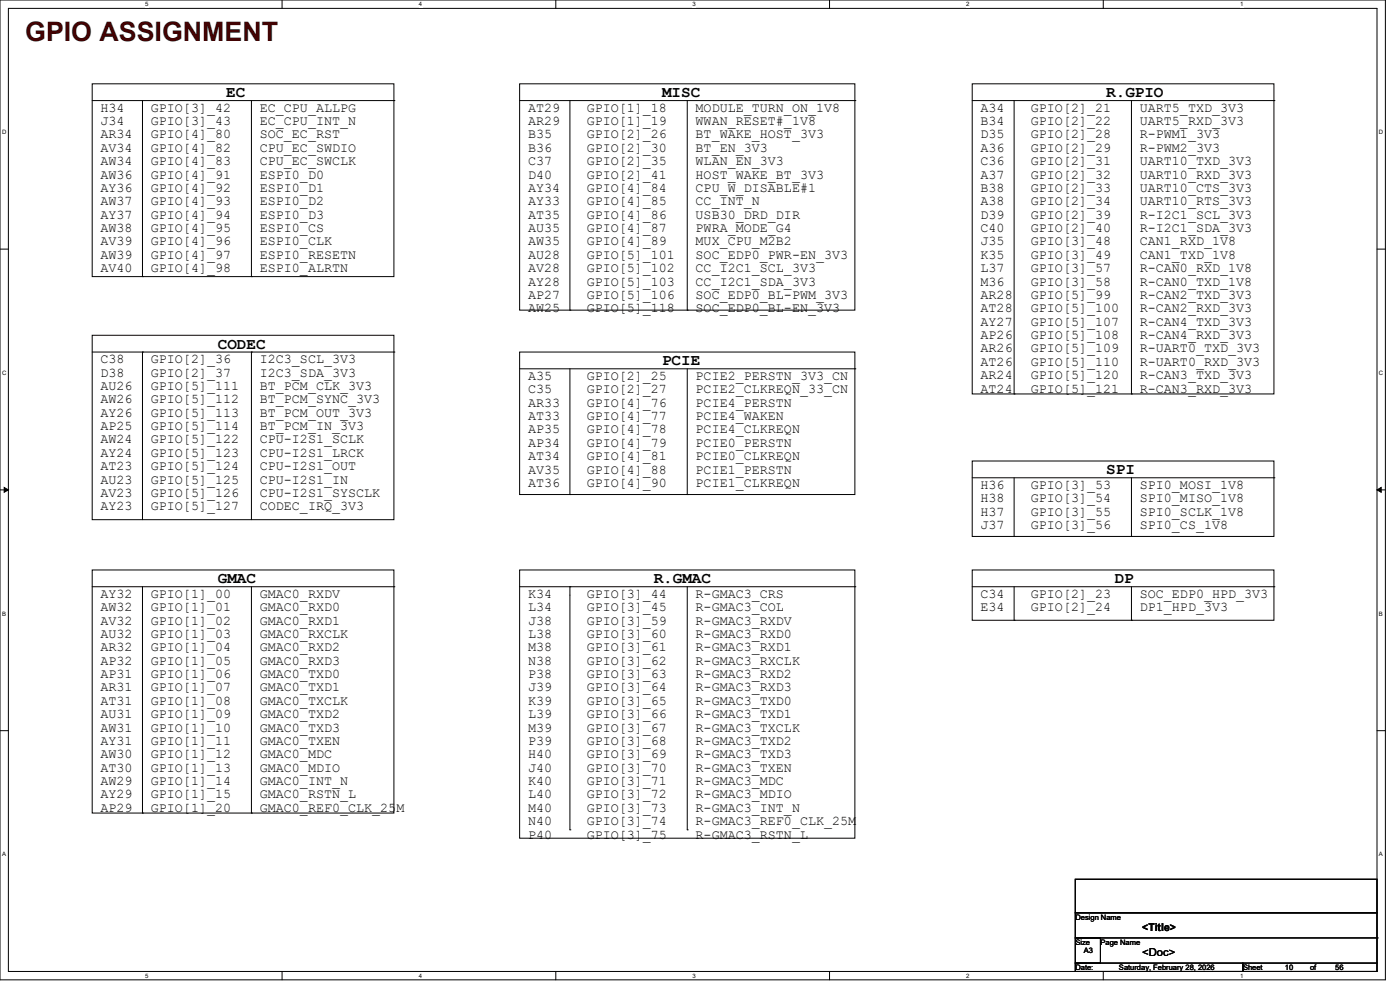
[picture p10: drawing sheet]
<svg xmlns="http://www.w3.org/2000/svg" width="297mm" height="210mm" viewBox="0 0 297 210" stroke-linecap="round" stroke-linejoin="round" font-family="sans-serif">
<defs><g id="words">
<text font-size="5.7" fill="#400000" x="5.3" y="8.7">GPIO ASSIGNMENT</text>
<g font-size="3.4">
<text x="48" y="20.6">EC</text>
<text x="140.5" y="20.6">MISC</text>
<text x="234.7" y="20.6">R.GPIO</text>
<text x="46.2" y="73.9">CODEC</text>
<text x="140.5" y="77.5">PCIE</text>
<text x="234.7" y="100.6">SPI</text>
<text x="46.2" y="123.7">GMAC</text>
<text x="138.7" y="123.7">R.GMAC</text>
<text x="236.5" y="123.7">DP</text>
</g>
<g font-size="2.8">
<text x="21.3" y="23.7">H34</text>
<text x="32" y="23.7">GPIO[3]_42</text>
<text x="55.1" y="23.7">EC_CPU_ALLPG</text>
<text x="112" y="23.7">AT29</text>
<text x="124.5" y="23.7">GPIO[1]_18</text>
<text x="147.6" y="23.7">MODULE_TURN_ON_1V8</text>
<text x="208" y="23.7">A34</text>
<text x="218.7" y="23.7">GPIO[2]_21</text>
<text x="241.8" y="23.7">UART5_TXD_3V3</text>
<text x="21.3" y="26.5">J34</text>
<text x="21.3" y="29.4">AR34</text>
<text x="32" y="26.5">GPIO[3]_43</text>
<text x="32" y="29.4">GPIO[4]_80</text>
<text x="55.1" y="26.5">EC_CPU_INT_N</text>
<text x="55.1" y="29.4">SOC_EC_RST</text>
<text x="112" y="26.5">AR29</text>
<text x="112" y="29.4">B35</text>
<text x="124.5" y="26.5">GPIO[1]_19</text>
<text x="124.5" y="29.4">GPIO[2]_26</text>
<text x="147.6" y="26.5">WWAN_RESET#_1V8</text>
<text x="147.6" y="29.4">BT_WAKE_HOST_3V3</text>
<text x="208" y="26.5">B34</text>
<text x="208" y="29.4">D35</text>
<text x="218.7" y="26.5">GPIO[2]_22</text>
<text x="218.7" y="29.4">GPIO[2]_28</text>
<text x="241.8" y="26.5">UART5_RXD_3V3</text>
<text x="241.8" y="29.4">R-PWM1_3V3</text>
<text x="21.3" y="32.2">AV34</text>
<text x="21.3" y="35">AW34</text>
<text x="32" y="32.2">GPIO[4]_82</text>
<text x="32" y="35">GPIO[4]_83</text>
<text x="55.1" y="32.2">CPU_EC_SWDIO</text>
<text x="55.1" y="35">CPU_EC_SWCLK</text>
<text x="112" y="32.2">B36</text>
<text x="112" y="35">C37</text>
<text x="124.5" y="32.2">GPIO[2]_30</text>
<text x="124.5" y="35">GPIO[2]_35</text>
<text x="147.6" y="32.2">BT_EN_3V3</text>
<text x="147.6" y="35">WLAN_EN_3V3</text>
<text x="208" y="32.2">A36</text>
<text x="208" y="35">C36</text>
<text x="218.7" y="32.2">GPIO[2]_29</text>
<text x="218.7" y="35">GPIO[2]_31</text>
<text x="241.8" y="32.2">R-PWM2_3V3</text>
<text x="241.8" y="35">UART10_TXD_3V3</text>
<text x="21.3" y="37.9">AW36</text>
<text x="21.3" y="40.7">AY36</text>
<text x="32" y="37.9">GPIO[4]_91</text>
<text x="32" y="40.7">GPIO[4]_92</text>
<text x="55.1" y="37.9">ESPI0_D0</text>
<text x="55.1" y="40.7">ESPI0_D1</text>
<text x="112" y="37.9">D40</text>
<text x="112" y="40.7">AY34</text>
<text x="124.5" y="37.9">GPIO[2]_41</text>
<text x="124.5" y="40.7">GPIO[4]_84</text>
<text x="147.6" y="37.9">HOST_WAKE_BT_3V3</text>
<text x="147.6" y="40.7">CPU_W_DISABLE#1</text>
<text x="208" y="37.9">A37</text>
<text x="208" y="40.7">B38</text>
<text x="218.7" y="37.9">GPIO[2]_32</text>
<text x="218.7" y="40.7">GPIO[2]_33</text>
<text x="241.8" y="37.9">UART10_RXD_3V3</text>
<text x="241.8" y="40.7">UART10_CTS_3V3</text>
<text x="21.3" y="43.5">AW37</text>
<text x="21.3" y="46.4">AY37</text>
<text x="32" y="43.5">GPIO[4]_93</text>
<text x="32" y="46.4">GPIO[4]_94</text>
<text x="55.1" y="43.5">ESPI0_D2</text>
<text x="55.1" y="46.4">ESPI0_D3</text>
<text x="112" y="43.5">AY33</text>
<text x="112" y="46.4">AT35</text>
<text x="124.5" y="43.5">GPIO[4]_85</text>
<text x="124.5" y="46.4">GPIO[4]_86</text>
<text x="147.6" y="43.5">CC_INT_N</text>
<text x="147.6" y="46.4">USB30_DRD_DIR</text>
<text x="208" y="43.5">A38</text>
<text x="208" y="46.4">D39</text>
<text x="218.7" y="43.5">GPIO[2]_34</text>
<text x="218.7" y="46.4">GPIO[2]_39</text>
<text x="241.8" y="43.5">UART10_RTS_3V3</text>
<text x="241.8" y="46.4">R-I2C1_SCL_3V3</text>
<text x="21.3" y="49.2">AW38</text>
<text x="21.3" y="52.1">AV39</text>
<text x="32" y="49.2">GPIO[4]_95</text>
<text x="32" y="52.1">GPIO[4]_96</text>
<text x="55.1" y="49.2">ESPI0_CS</text>
<text x="55.1" y="52.1">ESPI0_CLK</text>
<text x="112" y="49.2">AU35</text>
<text x="112" y="52.1">AW35</text>
<text x="124.5" y="49.2">GPIO[4]_87</text>
<text x="124.5" y="52.1">GPIO[4]_89</text>
<text x="147.6" y="49.2">PWRA_MODE_G4</text>
<text x="147.6" y="52.1">MUX_CPU_M2B2</text>
<text x="208" y="49.2">C40</text>
<text x="208" y="52.1">J35</text>
<text x="218.7" y="49.2">GPIO[2]_40</text>
<text x="218.7" y="52.1">GPIO[3]_48</text>
<text x="241.8" y="49.2">R-I2C1_SDA_3V3</text>
<text x="241.8" y="52.1">CAN1_RXD_1V8</text>
<text x="21.3" y="54.9">AW39</text>
<text x="21.3" y="57.7">AV40</text>
<text x="32" y="54.9">GPIO[4]_97</text>
<text x="32" y="57.7">GPIO[4]_98</text>
<text x="55.1" y="54.9">ESPI0_RESETN</text>
<text x="55.1" y="57.7">ESPI0_ALRTN</text>
<text x="112" y="54.9">AU28</text>
<text x="112" y="57.7">AV28</text>
<text x="124.5" y="54.9">GPIO[5]_101</text>
<text x="124.5" y="57.7">GPIO[5]_102</text>
<text x="147.6" y="54.9">SOC_EDP0_PWR-EN_3V3</text>
<text x="147.6" y="57.7">CC_I2C1_SCL_3V3</text>
<text x="208" y="54.9">K35</text>
<text x="208" y="57.7">L37</text>
<text x="218.7" y="54.9">GPIO[3]_49</text>
<text x="218.7" y="57.7">GPIO[3]_57</text>
<text x="241.8" y="54.9">CAN1_TXD_1V8</text>
<text x="241.8" y="57.7">R-CAN0_RXD_1V8</text>
<text x="112" y="60.6">AY28</text>
<text x="112" y="63.4">AP27</text>
<text x="124.5" y="60.6">GPIO[5]_103</text>
<text x="124.5" y="63.4">GPIO[5]_106</text>
<text x="147.6" y="60.6">CC_I2C1_SDA_3V3</text>
<text x="147.6" y="63.4">SOC_EDP0_BL-PWM_3V3</text>
<text x="208" y="60.6">M36</text>
<text x="208" y="63.4">AR28</text>
<text x="218.7" y="60.6">GPIO[3]_58</text>
<text x="218.7" y="63.4">GPIO[5]_99</text>
<text x="241.8" y="60.6">R-CAN0_TXD_1V8</text>
<text x="241.8" y="63.4">R-CAN2_TXD_3V3</text>
<text x="112" y="66.2">AW25</text>
<text x="124.5" y="66.2">GPIO[5]_118</text>
<text x="147.6" y="66.2">SOC_EDP0_BL-EN_3V3</text>
<text x="208" y="66.2">AT28</text>
<text x="208" y="69.1">AY27</text>
<text x="208" y="71.9">AP26</text>
<text x="218.7" y="66.2">GPIO[5]_100</text>
<text x="218.7" y="69.1">GPIO[5]_107</text>
<text x="218.7" y="71.9">GPIO[5]_108</text>
<text x="241.8" y="66.2">R-CAN2_RXD_3V3</text>
<text x="241.8" y="69.1">R-CAN4_TXD_3V3</text>
<text x="241.8" y="71.9">R-CAN4_RXD_3V3</text>
<text x="21.3" y="77">C38</text>
<text x="32" y="77">GPIO[2]_36</text>
<text x="55.1" y="77">I2C3_SCL_3V3</text>
<text x="208" y="74.7">AR26</text>
<text x="208" y="77.6">AT26</text>
<text x="218.7" y="74.7">GPIO[5]_109</text>
<text x="218.7" y="77.6">GPIO[5]_110</text>
<text x="241.8" y="74.7">R-UART0_TXD_3V3</text>
<text x="241.8" y="77.6">R-UART0_RXD_3V3</text>
<text x="21.3" y="79.9">D38</text>
<text x="21.3" y="82.7">AU26</text>
<text x="32" y="79.9">GPIO[2]_37</text>
<text x="32" y="82.7">GPIO[5]_111</text>
<text x="55.1" y="79.9">I2C3_SDA_3V3</text>
<text x="55.1" y="82.7">BT_PCM_CLK_3V3</text>
<text x="112" y="80.6">A35</text>
<text x="112" y="83.4">C35</text>
<text x="124.5" y="80.6">GPIO[2]_25</text>
<text x="124.5" y="83.4">GPIO[2]_27</text>
<text x="147.6" y="80.6">PCIE2_PERSTN_3V3_CN</text>
<text x="147.6" y="83.4">PCIE2_CLKREQN_33_CN</text>
<text x="208" y="80.4">AR24</text>
<text x="208" y="83.3">AT24</text>
<text x="218.7" y="80.4">GPIO[5]_120</text>
<text x="218.7" y="83.3">GPIO[5]_121</text>
<text x="241.8" y="80.4">R-CAN3_TXD_3V3</text>
<text x="241.8" y="83.3">R-CAN3_RXD_3V3</text>
<text x="21.3" y="85.5">AW26</text>
<text x="21.3" y="88.4">AY26</text>
<text x="32" y="85.5">GPIO[5]_112</text>
<text x="32" y="88.4">GPIO[5]_113</text>
<text x="55.1" y="85.5">BT_PCM_SYNC_3V3</text>
<text x="55.1" y="88.4">BT_PCM_OUT_3V3</text>
<text x="112" y="86.3">AR33</text>
<text x="112" y="89.1">AT33</text>
<text x="124.5" y="86.3">GPIO[4]_76</text>
<text x="124.5" y="89.1">GPIO[4]_77</text>
<text x="147.6" y="86.3">PCIE4_PERSTN</text>
<text x="147.6" y="89.1">PCIE4_WAKEN</text>
<text x="21.3" y="91.2">AP25</text>
<text x="21.3" y="94.1">AW24</text>
<text x="32" y="91.2">GPIO[5]_114</text>
<text x="32" y="94.1">GPIO[5]_122</text>
<text x="55.1" y="91.2">BT_PCM_IN_3V3</text>
<text x="55.1" y="94.1">CPU-I2S1_SCLK</text>
<text x="112" y="91.9">AP35</text>
<text x="112" y="94.8">AP34</text>
<text x="124.5" y="91.9">GPIO[4]_78</text>
<text x="124.5" y="94.8">GPIO[4]_79</text>
<text x="147.6" y="91.9">PCIE4_CLKREQN</text>
<text x="147.6" y="94.8">PCIE0_PERSTN</text>
<text x="21.3" y="96.9">AY24</text>
<text x="21.3" y="99.7">AT23</text>
<text x="32" y="96.9">GPIO[5]_123</text>
<text x="32" y="99.7">GPIO[5]_124</text>
<text x="55.1" y="96.9">CPU-I2S1_LRCK</text>
<text x="55.1" y="99.7">CPU-I2S1_OUT</text>
<text x="112" y="97.6">AT34</text>
<text x="112" y="100.4">AV35</text>
<text x="124.5" y="97.6">GPIO[4]_81</text>
<text x="124.5" y="100.4">GPIO[4]_88</text>
<text x="147.6" y="97.6">PCIE0_CLKREQN</text>
<text x="147.6" y="100.4">PCIE1_PERSTN</text>
<text x="21.3" y="102.6">AU23</text>
<text x="21.3" y="105.4">AV23</text>
<text x="32" y="102.6">GPIO[5]_125</text>
<text x="32" y="105.4">GPIO[5]_126</text>
<text x="55.1" y="102.6">CPU-I2S1_IN</text>
<text x="55.1" y="105.4">CPU-I2S1_SYSCLK</text>
<text x="112" y="103.3">AT36</text>
<text x="124.5" y="103.3">GPIO[4]_90</text>
<text x="147.6" y="103.3">PCIE1_CLKREQN</text>
<text x="208" y="103.7">H36</text>
<text x="208" y="106.5">H38</text>
<text x="218.7" y="103.7">GPIO[3]_53</text>
<text x="218.7" y="106.5">GPIO[3]_54</text>
<text x="241.8" y="103.7">SPI0_MOSI_1V8</text>
<text x="241.8" y="106.5">SPI0_MISO_1V8</text>
<text x="21.3" y="108.2">AY23</text>
<text x="32" y="108.2">GPIO[5]_127</text>
<text x="55.1" y="108.2">CODEC_IRQ_3V3</text>
<text x="208" y="109.4">H37</text>
<text x="208" y="112.2">J37</text>
<text x="218.7" y="109.4">GPIO[3]_55</text>
<text x="218.7" y="112.2">GPIO[3]_56</text>
<text x="241.8" y="109.4">SPI0_SCLK_1V8</text>
<text x="241.8" y="112.2">SPI0_CS_1V8</text>
<text x="21.3" y="126.8">AY32</text>
<text x="21.3" y="129.7">AW32</text>
<text x="32" y="126.8">GPIO[1]_00</text>
<text x="32" y="129.7">GPIO[1]_01</text>
<text x="55.1" y="126.8">GMAC0_RXDV</text>
<text x="55.1" y="129.7">GMAC0_RXD0</text>
<text x="112" y="126.8">K34</text>
<text x="112" y="129.7">L34</text>
<text x="124.5" y="126.8">GPIO[3]_44</text>
<text x="124.5" y="129.7">GPIO[3]_45</text>
<text x="147.6" y="126.8">R-GMAC3_CRS</text>
<text x="147.6" y="129.7">R-GMAC3_COL</text>
<text x="208" y="126.8">C34</text>
<text x="208" y="129.7">E34</text>
<text x="218.7" y="126.8">GPIO[2]_23</text>
<text x="218.7" y="129.7">GPIO[2]_24</text>
<text x="241.8" y="126.8">SOC_EDP0_HPD_3V3</text>
<text x="241.8" y="129.7">DP1_HPD_3V3</text>
<text x="21.3" y="132.5">AV32</text>
<text x="21.3" y="135.3">AU32</text>
<text x="32" y="132.5">GPIO[1]_02</text>
<text x="32" y="135.3">GPIO[1]_03</text>
<text x="55.1" y="132.5">GMAC0_RXD1</text>
<text x="55.1" y="135.3">GMAC0_RXCLK</text>
<text x="112" y="132.5">J38</text>
<text x="112" y="135.3">L38</text>
<text x="124.5" y="132.5">GPIO[3]_59</text>
<text x="124.5" y="135.3">GPIO[3]_60</text>
<text x="147.6" y="132.5">R-GMAC3_RXDV</text>
<text x="147.6" y="135.3">R-GMAC3_RXD0</text>
<text x="21.3" y="138.2">AR32</text>
<text x="21.3" y="141">AP32</text>
<text x="21.3" y="143.8">AP31</text>
<text x="32" y="138.2">GPIO[1]_04</text>
<text x="32" y="141">GPIO[1]_05</text>
<text x="32" y="143.8">GPIO[1]_06</text>
<text x="55.1" y="138.2">GMAC0_RXD2</text>
<text x="55.1" y="141">GMAC0_RXD3</text>
<text x="55.1" y="143.8">GMAC0_TXD0</text>
<text x="112" y="138.2">M38</text>
<text x="112" y="141">N38</text>
<text x="112" y="143.8">P38</text>
<text x="124.5" y="138.2">GPIO[3]_61</text>
<text x="124.5" y="141">GPIO[3]_62</text>
<text x="124.5" y="143.8">GPIO[3]_63</text>
<text x="147.6" y="138.2">R-GMAC3_RXD1</text>
<text x="147.6" y="141">R-GMAC3_RXCLK</text>
<text x="147.6" y="143.8">R-GMAC3_RXD2</text>
<text x="21.3" y="146.7">AR31</text>
<text x="21.3" y="149.5">AT31</text>
<text x="32" y="146.7">GPIO[1]_07</text>
<text x="32" y="149.5">GPIO[1]_08</text>
<text x="55.1" y="146.7">GMAC0_TXD1</text>
<text x="55.1" y="149.5">GMAC0_TXCLK</text>
<text x="112" y="146.7">J39</text>
<text x="112" y="149.5">K39</text>
<text x="124.5" y="146.7">GPIO[3]_64</text>
<text x="124.5" y="149.5">GPIO[3]_65</text>
<text x="147.6" y="146.7">R-GMAC3_RXD3</text>
<text x="147.6" y="149.5">R-GMAC3_TXD0</text>
<text x="21.3" y="152.3">AU31</text>
<text x="21.3" y="155.2">AW31</text>
<text x="32" y="152.3">GPIO[1]_09</text>
<text x="32" y="155.2">GPIO[1]_10</text>
<text x="55.1" y="152.3">GMAC0_TXD2</text>
<text x="55.1" y="155.2">GMAC0_TXD3</text>
<text x="112" y="152.3">L39</text>
<text x="112" y="155.2">M39</text>
<text x="124.5" y="152.3">GPIO[3]_66</text>
<text x="124.5" y="155.2">GPIO[3]_67</text>
<text x="147.6" y="152.3">R-GMAC3_TXD1</text>
<text x="147.6" y="155.2">R-GMAC3_TXCLK</text>
<text x="21.3" y="158">AY31</text>
<text x="21.3" y="160.9">AW30</text>
<text x="32" y="158">GPIO[1]_11</text>
<text x="32" y="160.9">GPIO[1]_12</text>
<text x="55.1" y="158">GMAC0_TXEN</text>
<text x="55.1" y="160.9">GMAC0_MDC</text>
<text x="112" y="158">P39</text>
<text x="112" y="160.9">H40</text>
<text x="124.5" y="158">GPIO[3]_68</text>
<text x="124.5" y="160.9">GPIO[3]_69</text>
<text x="147.6" y="158">R-GMAC3_TXD2</text>
<text x="147.6" y="160.9">R-GMAC3_TXD3</text>
<text x="21.3" y="163.7">AT30</text>
<text x="21.3" y="166.5">AW29</text>
<text x="32" y="163.7">GPIO[1]_13</text>
<text x="32" y="166.5">GPIO[1]_14</text>
<text x="55.1" y="163.7">GMAC0_MDIO</text>
<text x="55.1" y="166.5">GMAC0_INT_N</text>
<text x="112" y="163.7">J40</text>
<text x="112" y="166.5">K40</text>
<text x="124.5" y="163.7">GPIO[3]_70</text>
<text x="124.5" y="166.5">GPIO[3]_71</text>
<text x="147.6" y="163.7">R-GMAC3_TXEN</text>
<text x="147.6" y="166.5">R-GMAC3_MDC</text>
<text x="21.3" y="169.4">AY29</text>
<text x="21.3" y="172.2">AP29</text>
<text x="32" y="169.4">GPIO[1]_15</text>
<text x="32" y="172.2">GPIO[1]_20</text>
<text x="55.1" y="169.4">GMAC0_RSTN_L</text>
<text x="55.1" y="172.2">GMAC0_REF0_CLK_25M</text>
<text x="112" y="169.4">L40</text>
<text x="112" y="172.2">M40</text>
<text x="124.5" y="169.4">GPIO[3]_72</text>
<text x="124.5" y="172.2">GPIO[3]_73</text>
<text x="147.6" y="169.4">R-GMAC3_MDIO</text>
<text x="147.6" y="172.2">R-GMAC3_INT_N</text>
<text x="112" y="175">N40</text>
<text x="112" y="177.9">P40</text>
<text x="124.5" y="175">GPIO[3]_74</text>
<text x="124.5" y="177.9">GPIO[3]_75</text>
<text x="147.6" y="175">R-GMAC3_REF0_CLK_25M</text>
<text x="147.6" y="177.9">R-GMAC3_RSTN_L</text>
</g>
<g font-size="2.3">
<text x="242.3" y="197.5">&lt;Title&gt;</text>
<text x="242.3" y="202.8">&lt;Doc&gt;</text>
</g>
<g font-size="1.6">
<text x="228.1" y="195.1">Design Name</text>
<text x="228.1" y="200.4">Size</text>
<text x="229.9" y="202.2">A3</text>
<text x="233.5" y="200.4">Page Name</text>
<text x="228.1" y="205.7">Date:</text>
<text x="237.4" y="205.7">Saturday, February 28, 2026</text>
<text x="263.7" y="205.7">Sheet</text>
<text x="272.6" y="205.7">10</text>
<text x="277.9" y="205.7">of</text>
<text x="283.3" y="205.7">56</text>
</g>
<g font-size="1.3">
<text x="30.8" y="1.3">5</text>
<text x="88.9" y="1.3">4</text>
<text x="146.9" y="1.3">3</text>
<text x="205" y="1.3">2</text>
<text x="263.1" y="1.3">1</text>
<text x=".4" y="28.5">D</text>
<text x="292.5" y="28.5">D</text>
<text x=".4" y="79.5">C</text>
<text x="292.5" y="79.5">C</text>
<text x=".4" y="130.6">B</text>
<text x="292.5" y="130.6">B</text>
<text x=".4" y="181.7">A</text>
<text x="292.5" y="181.7">A</text>
<text x="30.8" y="207.4">5</text>
<text x="88.9" y="207.4">4</text>
<text x="146.9" y="207.4">3</text>
<text x="205" y="207.4">2</text>
<text x="263.1" y="207.4">1</text>
</g>
</g></defs>
<path d="M0 0h293.9v207.8h-293.9zM1.8 1.8h290.3v204.3h-290.3z" fill="none" stroke="#000" stroke-width=".21"/>
<g fill="#fff">
<path d="M30.8 .2h.7v1.4h-.7z"/>
<path d="M30.8 206.2h.7v1.5h-.7z"/>
</g>
<path d="M59.8 0v1.8M59.8 206.1v1.7" fill="none" stroke="#000" stroke-width=".21"/>
<g fill="#fff">
<path d="M88.9 .2h.7v1.4h-.7z"/>
<path d="M88.9 206.2h.7v1.5h-.7z"/>
</g>
<path d="M117.9 0v1.8M117.9 206.1v1.7" fill="none" stroke="#000" stroke-width=".21"/>
<g fill="#fff">
<path d="M146.9 .2h.7v1.4h-.7z"/>
<path d="M146.9 206.2h.7v1.5h-.7z"/>
</g>
<path d="M176 0v1.8M176 206.1v1.7" fill="none" stroke="#000" stroke-width=".21"/>
<g fill="#fff">
<path d="M205 .2h.7v1.4h-.7z"/>
<path d="M205 206.2h.7v1.5h-.7z"/>
</g>
<path d="M234.1 0v1.8M234.1 206.1v1.7" fill="none" stroke="#000" stroke-width=".21"/>
<g fill="#fff">
<path d="M263.1 .2h.7v1.4h-.7z"/>
<path d="M263.1 206.2h.7v1.5h-.7z"/>
<path d="M.4 27.3h1v1.4h-1z"/>
<path d="M292.6 27.3h.9v1.4h-.9z"/>
<path d="M.4 78.4h1v1.4h-1z"/>
<path d="M292.6 78.4h.9v1.4h-.9z"/>
</g>
<path d="M0 52.8h1.8M292.1 52.8h1.8" fill="none" stroke="#000" stroke-width=".21"/>
<g fill="#fff">
<path d="M.4 129.4h.9v1.5h-.9z"/>
<path d="M292.6 129.4h.8v1.5h-.8z"/>
</g>
<path d="M0 103.9h1.8M292.1 103.9h1.8" fill="none" stroke="#000" stroke-width=".21"/>
<path d="M.9 103.4l.9 .5-.9 .5zM292.1 103.9l.9-.5v1z" fill="#000" stroke="#000" stroke-width=".21"/>
<g fill="#fff">
<path d="M.4 180.5h.9v1.4h-.9z"/>
<path d="M292.6 180.5h.8v1.4h-.8z"/>
</g>
<g fill="none" stroke="#000" stroke-width=".21">
<path d="M19.6 17.8h64v40.9h-64zM110.2 17.8h71.2v48h-71.2zM206.2 17.8h64.1v65.8h-64.1zM19.6 21.3h64M30.2 21.3v37.4M53.3 21.3v37.4M83.6 21.3h.1M110.2 21.3h71.2M120.9 21.3v44.5M145.8 21.3v44.5M181.4 21.3h.1M206.2 21.3h64.1"/>
<path d="M215.1 21.3v62.3M240 21.3v62.3M270.3 21.3h.1M30.2 58.7h.1M53.3 58.7h.1M19.6 71.1h64v39.1h-64zM19.6 74.7h64M30.2 74.7h.1M30.2 74.7v35.5M53.3 74.7h.1M53.3 74.7v35.5M83.6 74.7h.1"/>
<path d="M110.2 74.7h71.2v30.2h-71.2zM110.2 78.2h71.2M120.9 65.8h.1M120.9 78.2v26.7M145.8 65.8h.1M145.8 78.2v26.7M181.4 78.2h.1M206.2 97.8h64.1v16h-64.1zM215.1 83.6h.1M240 83.6h.1M120.9 104.9h.1M145.8 104.9h.1"/>
<path d="M206.2 101.3h64.1M215.1 113.8h.1M215.1 101.3v12.5M240 113.8h.1M240 101.3v12.5M270.3 101.3h.1M19.6 120.9h64v51.6h-64zM19.6 124.5h64M30.2 124.5v48M53.3 124.5v48M83.6 124.5h.1M110.2 120.9h71.2v56.9h-71.2z"/>
<path d="M110.2 124.5h71.2M120.9 124.5h.1M120.9 124.5v51.5M145.8 124.5v51.5M181.4 124.5h.1M206.2 120.9h64.1v10.7h-64.1zM206.2 124.5h64.1M215.1 131.6h.1M215.1 124.5v7.1M240 131.6h.1M240 124.5v7.1M270.3 124.5h.1"/>
<path d="M0 155h1.8M292.1 155h1.8M30.2 172.5h.1M53.3 172.5h.1M120.9 176h.1M145.8 176h.1M228.1 186.5h64v7.1h-64zM228.1 193.6h64v5.4h-64zM228.1 199h5.3v5.3h-5.3zM292.1 199h.1M292.1 199v5.3M228.1 204.3h35.6v1.8h-35.6z"/>
<path d="M263.7 204.3h28.4v1.8h-28.4z"/>
</g>
<use href="#words"/>
</svg>
